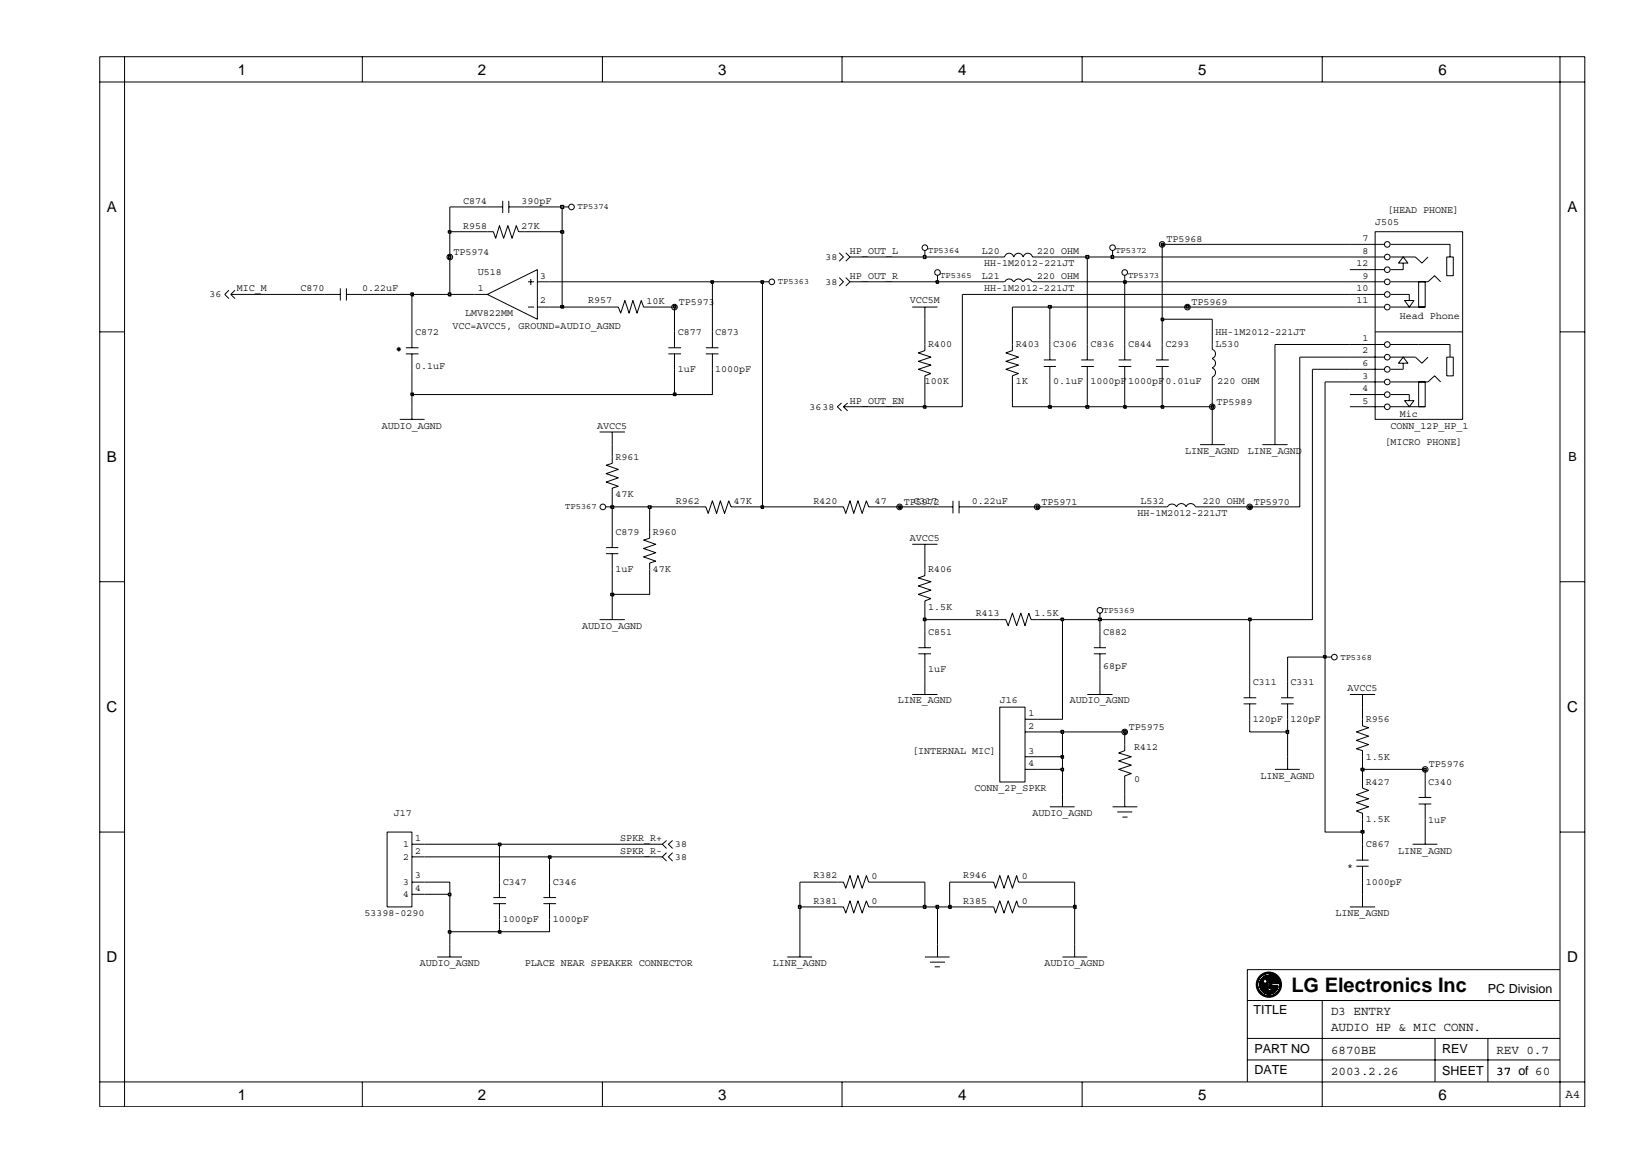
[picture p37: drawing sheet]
<svg xmlns="http://www.w3.org/2000/svg" width="297mm" height="210mm" viewBox="0 0 297 210" stroke-linecap="round" stroke-linejoin="round" font-family="sans-serif">
<defs><g id="words">
<text font-size="3.6" x="233.6" y="179.6">LG Electronics Inc</text>
<g font-size="2.7">
<text x="43" y="13.5">1</text>
<text x="86.5" y="13.5">2</text>
<text x="129.9" y="13.5">3</text>
<text x="173.3" y="13.5">4</text>
<text x="216.8" y="13.5">5</text>
<text x="260.2" y="13.5">6</text>
<text x="19.3" y="38.4">A</text>
<text x="283.6" y="38.4">A</text>
<text x="19.3" y="83.6">B</text>
<text x="19.3" y="128.9">C</text>
<text x="283.5" y="128.9">C</text>
<text x="19.3" y="174.1">D</text>
<text x="283.5" y="174.1">D</text>
<text x="43" y="199">1</text>
<text x="86.5" y="199">2</text>
<text x="129.9" y="199">3</text>
<text x="173.3" y="199">4</text>
<text x="216.8" y="199">5</text>
<text x="260.2" y="199">6</text>
</g>
<g font-size="2.3">
<text x="283.7" y="83.5">B</text>
<text x="269.2" y="179.6">PC Division</text>
<text x="226.7" y="183.5">TITLE</text>
<text x="240.8" y="183.6">D3 ENTRY</text>
<text x="226.9" y="190.5">PART NO</text>
<text x="240.8" y="186.6">AUDIO HP &amp; MIC CONN.</text>
<text x="240.8" y="190.7">6870BE</text>
<text x="260.9" y="190.5">REV</text>
<text x="270.7" y="190.7">REV 0.7</text>
<text x="226.9" y="194.3">DATE</text>
<text x="240.8" y="194.6">2003.2.26</text>
<text x="260.9" y="194.5">SHEET</text>
<text x="270.7" y="194.6">37</text>
<text x="270.7" y="194.6">37 of 60</text>
<text x="283.2" y="198.7">A4</text>
</g>
<g font-size="1.8">
<text x="83.8" y="36.9">C874</text>
<text x="83.8" y="41.4">R958</text>
<text x="94.3" y="36.8">390pF</text>
<text x="94.3" y="41.4">27K</text>
<text x="248.8" y="40.8">J505</text>
<text x="251" y="38.5">[HEAD PHONE]</text>
<text x="82.1" y="46.1">TP5974</text>
<text x="149.3" y="47">38</text>
<text x="153.8" y="45.9">HP_OUT_L</text>
<text x="177.6" y="45.9">L20</text>
<text x="187.6" y="45.9">220 OHM</text>
<text x="211" y="43.9">TP5968</text>
<text x="246.5" y="43.6">7</text>
<text x="246.5" y="45.9">8</text>
<text x="37.9" y="53.8">36</text>
<text x="42.9" y="52.7">MIC_M</text>
<text x="54.3" y="52.7">C870</text>
<text x="65.5" y="52.7">0.22uF</text>
<text x="86.5" y="49.8">U518</text>
<text x="86.5" y="52.7">1</text>
<text x="97.7" y="50.4">3</text>
<text x="149.3" y="51.5">38</text>
<text x="153.8" y="50.4">HP_OUT_R</text>
<text x="177.6" y="50.4">L21</text>
<text x="178.1" y="52.7">HH-1M2012-221JT</text>
<text x="178.1" y="48.2">HH-1M2012-221JT</text>
<text x="187.6" y="50.5">220 OHM</text>
<text x="245.4" y="52.7">10</text>
<text x="245.4" y="48.1">12</text>
<text x="246.5" y="50.4">9</text>
<text x="81.9" y="59.5">VCC=AVCC5, GROUND=AUDIO_AGND</text>
<text x="84.2" y="57.2">LMV822MM</text>
<text x="97.7" y="54.9">2</text>
<text x="106.4" y="54.9">R957</text>
<text x="116.9" y="55">10K</text>
<text x="122.8" y="55.1">TP5973</text>
<text x="164.6" y="54.9">VCC5M</text>
<text x="215.6" y="55.1">TP5969</text>
<text x="245.4" y="54.9">11</text>
<text x="253.2" y="57.8">Head Phone</text>
<text x="75.1" y="60.6">C872</text>
<text x="122.6" y="60.6">C877</text>
<text x="129.4" y="60.6">C873</text>
<text x="167.9" y="62.9">R400</text>
<text x="183.7" y="62.9">R403</text>
<text x="190.5" y="62.9">C306</text>
<text x="197.3" y="62.9">C836</text>
<text x="204.1" y="62.9">C844</text>
<text x="210.8" y="62.9">C293</text>
<text x="219.9" y="62.9">L530</text>
<text x="219.9" y="60.6">HH-1M2012-221JT</text>
<text x="246.5" y="61.8">1</text>
<text x="246.5" y="64">2</text>
<text x="75.1" y="66.8">0.1uF</text>
<text x="122.6" y="67.3">1uF</text>
<text x="129.4" y="67.4">1000pF</text>
<text x="167.3" y="69.6">100K</text>
<text x="183.7" y="69.6">1K</text>
<text x="190.5" y="69.6">0.1uF</text>
<text x="197.3" y="69.6">1000pF</text>
<text x="204.1" y="69.6">1000pF</text>
<text x="210.8" y="69.6">0.01uF</text>
<text x="220.2" y="69.6">220 OHM</text>
<text x="246.5" y="68.5">3</text>
<text x="246.5" y="70.7">4</text>
<text x="246.5" y="66.2">6</text>
<text x="69.1" y="77.6">AUDIO_AGND</text>
<text x="108" y="77.6">AVCC5</text>
<text x="146.4" y="74.1">3638</text>
<text x="153.8" y="73">HP_OUT_EN</text>
<text x="220.1" y="73.3">TP5989</text>
<text x="246.5" y="73">5</text>
<text x="251.6" y="77.6">CONN_12P_HP_1</text>
<text x="253.2" y="75.4">Mic</text>
<text x="111.3" y="83.2">R961</text>
<text x="214.4" y="82.1">LINE_AGND</text>
<text x="225.8" y="82.1">LINE_AGND</text>
<text x="250.5" y="80.5">[MICRO PHONE]</text>
<text x="111.3" y="90">47K</text>
<text x="122.2" y="91.1">R962</text>
<text x="132.8" y="91.2">47K</text>
<text x="147.1" y="91.1">R420</text>
<text x="158.3" y="91.2">47</text>
<text x="163.5" y="91.4">TP5972</text>
<text x="165.3" y="91.1">C317</text>
<text x="175.8" y="91.2">0.22uF</text>
<text x="188.4" y="91.4">TP5971</text>
<text x="205.8" y="93.4">HH-1M2012-221JT</text>
<text x="206.3" y="91.1">L532</text>
<text x="217.6" y="91.2">220 OHM</text>
<text x="226.8" y="91.4">TP5970</text>
<text x="111.3" y="96.8">C879</text>
<text x="118.1" y="96.8">R960</text>
<text x="164.6" y="97.9">AVCC5</text>
<text x="111.3" y="103.5">1uF</text>
<text x="118.1" y="103.5">47K</text>
<text x="167.9" y="103.6">R406</text>
<text x="105.3" y="113.7">AUDIO_AGND</text>
<text x="167.9" y="110.3">1.5K</text>
<text x="176.5" y="111.5">R413</text>
<text x="187.1" y="111.5">1.5K</text>
<text x="167.9" y="114.8">C851</text>
<text x="199.6" y="114.8">C882</text>
<text x="167.9" y="121.6">1uF</text>
<text x="199.6" y="121.1">68pF</text>
<text x="226.7" y="123.9">C311</text>
<text x="233.4" y="123.9">C331</text>
<text x="243.8" y="125.1">AVCC5</text>
<text x="162.4" y="127.3">LINE_AGND</text>
<text x="180.9" y="127.3">J16</text>
<text x="186" y="129.6">1</text>
<text x="186" y="131.9">2</text>
<text x="193.5" y="127.3">AUDIO_AGND</text>
<text x="226.7" y="130.7">120pF</text>
<text x="233.4" y="130.7">120pF</text>
<text x="247.1" y="130.7">R956</text>
<text x="165" y="136.4">[INTERNAL MIC]</text>
<text x="186" y="136.3">3</text>
<text x="204.2" y="132.1">TP5975</text>
<text x="205.2" y="135.8">R412</text>
<text x="247.1" y="137.5">1.5K</text>
<text x="176.3" y="143.1">CONN_2P_SPKR</text>
<text x="186" y="138.6">4</text>
<text x="205.2" y="141.5">0</text>
<text x="228" y="140.9">LINE_AGND</text>
<text x="247.1" y="142">R427</text>
<text x="258.3" y="142">C340</text>
<text x="258.5" y="138.9">TP5976</text>
<text x="71.3" y="147.7">J17</text>
<text x="186.8" y="147.7">AUDIO_AGND</text>
<text x="247.1" y="148.7">1.5K</text>
<text x="258.3" y="148.9">1uF</text>
<text x="72.9" y="153.3">1</text>
<text x="72.9" y="155.6">2</text>
<text x="75.1" y="152.2">1</text>
<text x="75.1" y="154.5">2</text>
<text x="112.2" y="152.2">SPKR_R+</text>
<text x="112.2" y="154.5">SPKR_R-</text>
<text x="122.1" y="153.3">38</text>
<text x="122.1" y="155.6">38</text>
<text x="247.1" y="153.3">C867</text>
<text x="252.9" y="154.5">LINE_AGND</text>
<text x="72.9" y="160.1">3</text>
<text x="75.1" y="159">3</text>
<text x="75.1" y="161.2">4</text>
<text x="90.9" y="160.1">C347</text>
<text x="100" y="160.1">C346</text>
<text x="147.1" y="159">R382</text>
<text x="157.7" y="159">0</text>
<text x="174.2" y="159">R946</text>
<text x="184.8" y="159">0</text>
<text x="243.7" y="157.3">*</text>
<text x="247.1" y="160.1">1000pF</text>
<text x="65.9" y="165.7">53398-0290</text>
<text x="72.9" y="162.3">4</text>
<text x="90.9" y="166.8">1000pF</text>
<text x="100" y="166.8">1000pF</text>
<text x="147.1" y="163.5">R381</text>
<text x="157.7" y="163.5">0</text>
<text x="174.2" y="163.5">R385</text>
<text x="184.8" y="163.5">0</text>
<text x="241.6" y="165.7">LINE_AGND</text>
<text x="75.9" y="174.8">AUDIO_AGND</text>
<text x="94.9" y="174.9">PLACE NEAR SPEAKER CONNECTOR</text>
<text x="139.8" y="174.8">LINE_AGND</text>
<text x="189" y="174.8">AUDIO_AGND</text>
</g>
<g font-size="1.6">
<text x="104.5" y="37.9">TP5374</text>
<text x="167.9" y="45.9">TP5364</text>
<text x="201.8" y="45.9">TP5372</text>
<text x="140.7" y="51.4">TP5363</text>
<text x="170.1" y="50.3">TP5365</text>
<text x="204.1" y="50.3">TP5373</text>
<text x="102.3" y="92.2">TP5367</text>
<text x="199.6" y="110.9">TP5369</text>
<text x="242.5" y="119.3">TP5368</text>
</g>
</g></defs>
<g fill="none" stroke="#000" stroke-width=".18">
<path d="M88.1 37.4h2.8M90.9 36.3v2.2M92 37.4h2.9M92 36.3v2.2M101.7 37.4h1.1M41.4 52.5l-.7 .8 .7 .7M41.8 53.3l.7 .7M41.8 53.3h1.1M42.5 52.5l-.7 .8M58.7 53.3h2.9M61.6 52.2v2.2M62.7 53.3h2.8"/>
<path d="M62.7 52.2v2.2M85.9 53.3h2.2M88.1 41.9h1.1l.5 1.2 .6-2.3 .8 2.3 .8-2.3 .7 2.3 .8-2.3 .4 1.1h1.1M88.1 53.3l9.1-4.5v9zM95.5 51h1.1M95.5 55.6h1.1M96 50.5v1.1M97.2 51h2.2M97.2 55.6h2.2M110.8 55.6h1.1l.4 1.1 .7-2.3 .8 2.3 .7-2.3 .7 2.3 .8-2.3 .4 1.2h1.1M137.9 51h1.1M151.8 50.2l.8 .8-.8 .8"/>
<path d="M151.8 45.7l.8 .8-.8 .8M153 50.2l.8 .8-.8 .8M153 45.7l.8 .8-.8 .8M165 55.6h4.6M167.3 45.4v1.1M167.3 55.6v2.2M169.6 49.9v1.1M180.9 46.5h.8a.85 .85 0 0 1 .9-.7 .85 .85 0 0 1 .8 .7M180.9 51h.8M181.8 51a.85 .85 0 0 1 .8-.5 .85 .85 0 0 1 .7 .5M183.4 46.5a.85 .85 0 0 1 .8-.7 .85 .85 0 0 1 .9 .7M183.5 51a.85 .85 0 0 1 .7-.5 .85 .85 0 0 1 .8 .5"/>
<path d="M185.2 51a.85 .85 0 0 1 .7-.5 .85 .85 0 0 1 .8 .5M186.8 51h.8M187.6 46.5h-.8a.85 .85 0 0 0-.9-.7 .85 .85 0 0 0-.8 .7M201.3 45.4v1.1M203.5 49.9v1.1M244.2 51h6.3M244.2 55.6h6.3M244.2 53.3h6.3M244.2 44.2h6.3M244.2 46.5h6.3M244.2 48.8h6.3M248.8 41.9h15.8v34h-15.8z"/>
<path d="M251.6 51h6.7l1.2-1.1 1.1 1.1M251.6 44.2h10.7v2.3M251.6 46.5h4.4l1.2 1.1 1.1-1.1M251.6 55.6h6.2M251.6 53.3h3.3v1.1M253.8 46.5l.9 1.1h-1.7zM253.8 47.6v1.2h-2.2M254.1 54.4h1.7l-.9 1.2zM256.6 51h1.2v4.6h-1.2zM261.7 46.5h1.2v3.4h-1.2zM72.3 75.9h4.5M73.4 62.9h2.3"/>
<path d="M73.4 64h2.3M74.5 60v2.9M74.5 64v2.8M74.5 73.6v2.3M108.5 78.2h4.5M110.8 78.2v2.3M120.9 62.9h2.3M120.9 64h2.3M122 60v2.9M122 64v2.8M127.7 62.9h2.3M127.7 64h2.3"/>
<path d="M128.9 60v2.9M128.9 64v2.8M152.2 72.9l-.7 .7 .7 .8M152.6 73.6h1.2M152.6 73.6l.7 .8M153.3 72.9l-.7 .7M167.3 62.3v1.1l-1.2 .5 2.3 .7-2.3 .8 2.3 .7-2.3 .7 2.3 .8-1.1 .4v1.1M183.1 62.3v1.1l-1.1 .5 2.2 .7-2.2 .8 2.2 .7-2.2 .7 2.2 .8-1.1 .4v1.1M188.8 65.1h2.2M188.8 66.3h2.2M189.9 62.3v2.8M189.9 66.3v2.8"/>
<path d="M195.6 65.1h2.3M195.6 66.3h2.3M196.7 62.3v2.8M196.7 66.3v2.8M202.4 65.1h2.2M202.4 66.3h2.2M203.5 62.3v2.8M203.5 66.3v2.8M209.1 65.1h2.3M209.1 66.3h2.3M210.2 62.3v2.8M210.2 66.3v2.8"/>
<path d="M219.3 63.2a.85 .85 0 0 1 .6 .8 .85 .85 0 0 1-.6 .8M219.3 64.9a.85 .85 0 0 1 .6 .8 .85 .85 0 0 1-.6 .8M219.3 66.6a.85 .85 0 0 1 .6 .8 .85 .85 0 0 1-.6 .8v.9M219.3 62.3v.9M219.3 78.2v2.3M230.6 78.2v2.3M244.2 62.3h6.3M244.2 64.6h6.3M244.2 66.8h6.3M244.2 69.1h6.3M244.2 71.4h6.3M244.2 73.6h6.3"/>
<path d="M248.8 60h15.8M251.6 69.1h6.7l1.2-1.1 1.1 1.1M251.6 62.3h10.7v2.3M251.6 64.6h4.4l1.2 1.1 1.1-1.1M251.6 71.4h3.3v1.1M251.6 73.6h6.2M253.8 64.6l.9 1.1h-1.7zM253.8 65.7v1.1h-2.2M254.1 72.5h1.7l-.9 1.1zM256.6 69.1h1.2v4.5h-1.2zM261.7 64.6h1.2v3.4h-1.2zM109.7 91.7h1.1"/>
<path d="M109.7 99.1h2.2M110.8 82.7v1.1l-1.1 .4 2.2 .7-2.2 .8 2.2 .8-2.2 .7 2.2 .8-1.1 .3v1.1M110.8 96.3v2.8M117.5 96.3v1.1l-1.1 .3 2.2 .8-2.2 .7 2.2 .8-2.2 .8 2.2 .7-1.1 .4v1.2M126.6 91.7h1.1l.4 1.2 .8-2.3 .7 2.3 .7-2.3 .8 2.3 .7-2.3 .5 1.1h1.1M151.5 91.7h1.1l.4 1.2 .8-2.3 .6 2.3 .8-2.3 .8 2.3 .7-2.3 .5 1.1h1.1M165 98.5h4.6M167.3 98.5v2.3M169.6 91.7h2.8M172.4 90.6v2.3M173.5 91.7h2.9M173.5 90.6v2.3"/>
<path d="M210.2 91.7h.9M214.5 91.7a.93 .93 0 0 1 .9-.6 .93 .93 0 0 1 .9 .6h.8M214.6 91.7a.93 .93 0 0 0-.9-.6 .93 .93 0 0 0-.9 .6 .93 .93 0 0 0-.8-.5 .93 .93 0 0 0-.8 .6M217.1 80.5h4.5M228.4 80.5h4.5M108.5 112.1h4.5M109.7 100.2h2.2M110.8 100.2v2.9M110.8 109.8v2.3M166.1 117.2h2.3M166.1 118.3h2.3M167.3 103.1v1.1l-1.2 .4 2.3 .7-2.3 .7 2.3 .8-2.3 .7 2.3 .8-1.1 .4v1.1"/>
<path d="M167.3 114.3v2.9M167.3 118.3v2.8M180.9 112.1h1.1l.4 1.1 .7-2.3 .8 2.3 .8-2.3 .7 2.3 .7-2.3 .4 1.2h1.1M197.9 117.2h2.2M197.9 118.3h2.2M199 110.9v1.2M199 114.3v2.9M199 118.3v2.8M239.7 118.9h1.1M165 125.7h4.6M167.3 123.4v2.3M180.9 128h4.5v13.5h-4.5z"/>
<path d="M185.4 130.2h2.2M185.4 132.4h2.2M185.4 136.9h2.2M185.4 139.2h2.2M196.7 125.7h4.6M199 123.4v2.3M203.5 134.7v1.1l-1.1 .4 2.2 .7-2.2 .8 2.2 .7-2.2 .8 2.2 .8-1.1 .4v1.1M225 126.3h2.3M225 127.4h2.3M226.1 123.4v2.9M226.1 127.4v2.8M230.6 139.2h4.5"/>
<path d="M231.7 126.3h2.3M231.7 127.4h2.3M232.9 123.4v2.9M232.9 127.4v2.8M232.9 136.9v2.3M244.2 125.7h4.6M246.5 130.2v1.1l1.1 .4-2.2 .7 2.2 .8-2.2 .8 2.2 .7-2.2 .8 1.1 .3v1.1M246.5 125.7v2.3M70 150.6h4.5v13.5h-4.5zM74.5 152.8h2.3M74.5 155h2.3M74.5 159.6h2.3"/>
<path d="M90.3 159.6v2.8M99.4 159.6v2.8M120.6 152.1l-.8 .7 .8 .7M120.6 154.3l-.8 .7 .8 .8M121.7 152.1l-.8 .7 .8 .7M121.7 154.3l-.8 .7 .8 .8M151.5 159.6h1.1l.4 1.1 .8-2.3 .6 2.3 .8-2.3 .8 2.3 .7-2.3 .5 1.2h1.1M178.6 159.6h1.2l.3 1.1 .8-2.3 .7 2.3 .8-2.3 .7 2.3 .8-2.3 .3 1.2h1.2M189.9 146h4.5M192.2 143.8v2.2M201.3 146h4.4M202.1 146.9h2.7"/>
<path d="M203 147.8h1M203.5 143.8v2.2M245.4 155.6h2.2M245.4 156.7h2.2M246.5 141.5v1.1l1.1 .4-2.2 .8 2.2 .7-2.2 .7 2.2 .8-2.2 .7 1.1 .5v1.1M246.5 152.8v2.8M246.5 156.7v2.9M255.5 152.8h4.5M256.6 144.3h2.3M256.6 145.5h2.3M257.8 141.5v2.8M257.8 145.5v2.8"/>
<path d="M257.8 150.6v2.2M74.5 161.8h2.3M79.1 173.2h4.5M81.4 168.6v4.6M89.2 162.4h2.3M89.2 163.5h2.3M90.3 163.5v2.9M98.3 162.4h2.3M98.3 163.5h2.3M99.4 163.5v2.9M142.4 173.2h4.5M144.7 164.1v9.1"/>
<path d="M151.5 164.1h1.1l.4 1.1 .8-2.2 .6 2.2 .8-2.2 .8 2.2 .7-2.2 .5 1.1h1.1M167.3 173.2h4.5M168.2 174.1h2.8M169.1 174.9h.9M169.6 164.1v9.1M178.6 164.1h1.2l.3 1.1 .8-2.2 .7 2.2 .8-2.2 .7 2.2 .8-2.2 .3 1.1h1.2M192.2 173.2h4.5M194.4 164.1v9.1M244.2 164.1h4.6M246.5 161.8v2.3"/>
<circle cx="103.4" cy="37.5" r=".51"/>
<circle cx="81.4" cy="46.5" r=".51"/>
<circle cx="122" cy="55.6" r=".51"/>
<circle cx="139.6" cy="51" r=".51"/>
<circle cx="167.3" cy="44.8" r=".51"/>
<circle cx="169.6" cy="49.3" r=".51"/>
<circle cx="201.3" cy="44.8" r=".51"/>
<circle cx="203.5" cy="49.3" r=".51"/>
<circle cx="210.2" cy="44.2" r=".51"/>
<circle cx="214.8" cy="55.6" r=".51"/>
<circle cx="251" cy="48.8" r=".51"/>
<circle cx="251" cy="44.2" r=".51"/>
<circle cx="251" cy="46.5" r=".51"/>
<circle cx="251" cy="51" r=".51"/>
<circle cx="251" cy="53.3" r=".51"/>
<circle cx="251" cy="55.6" r=".51"/>
<circle cx="219.3" cy="73.6" r=".51"/>
<circle cx="251" cy="66.8" r=".51"/>
<circle cx="251" cy="64.6" r=".51"/>
<circle cx="251" cy="73.6" r=".51"/>
<circle cx="251" cy="71.4" r=".51"/>
<circle cx="251" cy="69.1" r=".51"/>
<circle cx="251" cy="62.3" r=".51"/>
<circle cx="109.1" cy="91.7" r=".51"/>
<circle cx="162.7" cy="91.7" r=".51"/>
<circle cx="187.6" cy="91.7" r=".51"/>
<circle cx="226.1" cy="91.7" r=".51"/>
<circle cx="199" cy="110.4" r=".51"/>
<circle cx="241.4" cy="118.9" r=".51"/>
<circle cx="203.5" cy="132.4" r=".51"/>
<circle cx="257.8" cy="139.2" r=".51"/>
</g>
<path d="M81.1 168.4h.4v.4h-.4z" fill="#c2c2c2"/>
<path d="M81.1 168.4h.4v.4h-.4z" fill="none" stroke="#000" stroke-width=".25"/>
<path d="M81.4 161.8v6.8h8.9" fill="none" stroke="#000" stroke-width=".18"/>
<path d="M90.2 168.4h.4v.4h-.4z" fill="#c2c2c2"/>
<path d="M90.2 168.4h.4v.4h-.4z" fill="none" stroke="#000" stroke-width=".25"/>
<path d="M90.3 166.4v2.2h9.1v-2.2" fill="none" stroke="#000" stroke-width=".18"/>
<path d="M144.5 163.8h.4v.6h-.4z" fill="#c2c2c2"/>
<path d="M144.5 163.8h.4v.6h-.4z" fill="none" stroke="#000" stroke-width=".25"/>
<path d="M144.7 159.6v4.5h6.8M158.3 164.1h9" fill="none" stroke="#000" stroke-width=".18"/>
<path d="M167.1 163.8h.4v.6h-.4z" fill="#c2c2c2"/>
<path d="M167.1 163.8h.4v.6h-.4z" fill="none" stroke="#000" stroke-width=".25"/>
<path d="M167.3 159.6v4.5h2.3" fill="none" stroke="#000" stroke-width=".18"/>
<path d="M169.3 163.8h.5v.6h-.5z" fill="#c2c2c2"/>
<path d="M169.3 163.8h.5v.6h-.5z" fill="none" stroke="#000" stroke-width=".25"/>
<path d="M169.6 164.1h2.2" fill="none" stroke="#000" stroke-width=".18"/>
<path d="M171.6 163.8h.5v.6h-.5z" fill="#c2c2c2"/>
<path d="M171.6 163.8h.5v.6h-.5z" fill="none" stroke="#000" stroke-width=".25"/>
<path d="M171.8 159.6v4.5h6.8M185.4 164.1h9" fill="none" stroke="#000" stroke-width=".18"/>
<path d="M194.2 163.8h.5v.6h-.5z" fill-rule="evenodd" fill="#c2c2c2"/>
<path d="M194.2 163.8h.5v.6h-.5z" fill="none" stroke="#000" stroke-width=".25"/>
<path d="M194.4 159.6v4.5M76.8 161.8h4.6" fill="none" stroke="#000" stroke-width=".18"/>
<path d="M81.1 161.6h.4v.5h-.4z" fill="#c2c2c2"/>
<path d="M81.1 161.6h.4v.5h-.4z" fill="none" stroke="#000" stroke-width=".25"/>
<path d="M76.8 159.6h4.6v2.2M76.8 155h22.6v4.6M90.3 152.8v6.8M144.7 159.6h6.8M158.3 159.6h9M171.8 159.6h6.8M185.4 159.6h9M246.5 159.6v2.2" fill="none" stroke="#000" stroke-width=".18"/>
<path d="M99.2 154.9h.5v.4h-.5z" fill="#c2c2c2"/>
<path d="M99.2 154.9h.5v.4h-.5z" fill="none" stroke="#000" stroke-width=".25"/>
<path d="M76.8 152.8h13.5M99.4 155h20.4" fill="none" stroke="#000" stroke-width=".18"/>
<path d="M90.2 152.6h.4v.4h-.4z" fill="#c2c2c2"/>
<path d="M90.2 152.6h.4v.4h-.4z" fill="none" stroke="#000" stroke-width=".25"/>
<path d="M239.7 118.9v31.7h6.8v2.2M90.3 152.8h29.5" fill="none" stroke="#000" stroke-width=".18"/>
<path d="M246.2 150.3h.5v.4h-.5z" fill-rule="evenodd" fill="#c2c2c2"/>
<path d="M246.2 150.3h.5v.4h-.5z" fill="none" stroke="#000" stroke-width=".25"/>
<path d="M187.6 139.2h4.6v4.6M246.5 139.2v2.3M257.8 139.2v2.3M203.5 141.5v2.3M246.5 148.3v2.3M257.8 148.3v2.3" fill="none" stroke="#000" stroke-width=".18"/>
<path d="M191.9 139h.5v.5h-.5z" fill="#c2c2c2"/>
<path d="M191.9 139h.5v.5h-.5z" fill="none" stroke="#000" stroke-width=".25"/>
<path d="M192.2 136.9v2.3" fill="none" stroke="#000" stroke-width=".18"/>
<path d="M246.2 139h.5v.5h-.5z" fill-rule="evenodd" fill="#c2c2c2"/>
<path d="M246.2 139h.5v.5h-.5z" fill="none" stroke="#000" stroke-width=".25"/>
<path d="M246.5 136.9v2.3h11.3" fill="none" stroke="#000" stroke-width=".18"/>
<path d="M257.6 139h.4v.5h-.4z" fill-rule="evenodd" fill="#c2c2c2"/>
<path d="M257.6 139h.4v.5h-.4z" fill="none" stroke="#000" stroke-width=".25"/>
<path d="M187.6 136.9h4.6" fill="none" stroke="#000" stroke-width=".18"/>
<path d="M191.9 136.8h.5v.4h-.5z" fill="#c2c2c2"/>
<path d="M191.9 136.8h.5v.4h-.5z" fill="none" stroke="#000" stroke-width=".25"/>
<path d="M187.6 132.4h4.6v4.5M203.5 132.4v2.3M232.9 132.4v4.5" fill="none" stroke="#000" stroke-width=".18"/>
<path d="M191.9 132.2h.5v.5h-.5z" fill="#c2c2c2"/>
<path d="M191.9 132.2h.5v.5h-.5z" fill="none" stroke="#000" stroke-width=".25"/>
<path d="M192.2 132.4h11.3" fill="none" stroke="#000" stroke-width=".18"/>
<path d="M203.3 132.2h.4v.5h-.4z" fill-rule="evenodd" fill="#c2c2c2"/>
<path d="M203.3 132.2h.4v.5h-.4z" fill="none" stroke="#000" stroke-width=".25"/>
<path d="M226.1 130.2v2.2h6.8" fill="none" stroke="#000" stroke-width=".18"/>
<path d="M232.7 132.2h.4v.5h-.4z" fill-rule="evenodd" fill="#c2c2c2"/>
<path d="M232.7 132.2h.4v.5h-.4z" fill="none" stroke="#000" stroke-width=".25"/>
<path d="M192.2 112.1v18.1h-4.6M226.1 112.1v11.3M239.7 118.9h-6.8v4.5M167.3 121.1v2.3M199 121.1v2.3M232.9 130.2v2.2M246.5 128v2.2" fill="none" stroke="#000" stroke-width=".18"/>
<path d="M239.4 118.6h.5v.5h-.5z" fill-rule="evenodd" fill="#c2c2c2"/>
<path d="M239.4 118.6h.5v.5h-.5z" fill="none" stroke="#000" stroke-width=".25"/>
<path d="M239.7 69.1v49.8M167.3 112.1v2.2M199 112.1v2.2" fill="none" stroke="#000" stroke-width=".18"/>
<path d="M167.1 111.9h.4v.4h-.4z" fill="#c2c2c2"/>
<path d="M167.1 111.9h.4v.4h-.4z" fill="none" stroke="#000" stroke-width=".25"/>
<path d="M167.3 109.8v2.3h13.6M187.6 112.1h4.6" fill="none" stroke="#000" stroke-width=".18"/>
<path d="M191.9 111.9h.5v.4h-.5z" fill="#c2c2c2"/>
<path d="M191.9 111.9h.5v.4h-.5z" fill="none" stroke="#000" stroke-width=".25"/>
<path d="M192.2 112.1h6.8" fill="none" stroke="#000" stroke-width=".18"/>
<path d="M198.7 111.9h.5v.4h-.5z" fill="#c2c2c2"/>
<path d="M198.7 111.9h.5v.4h-.5z" fill="none" stroke="#000" stroke-width=".25"/>
<path d="M199 112.1h27.1" fill="none" stroke="#000" stroke-width=".18"/>
<path d="M225.9 111.9h.4v.4h-.4z" fill-rule="evenodd" fill="#c2c2c2"/>
<path d="M225.9 111.9h.4v.4h-.4z" fill="none" stroke="#000" stroke-width=".25"/>
<path d="M237.4 66.8v45.3h-11.3M110.8 107.5v2.3" fill="none" stroke="#000" stroke-width=".18"/>
<path d="M110.5 107.4h.5v.4h-.5z" fill-rule="evenodd" fill="#c2c2c2"/>
<path d="M110.5 107.4h.5v.4h-.5z" fill="none" stroke="#000" stroke-width=".25"/>
<path d="M110.8 91.7v4.6M117.5 91.7v4.6M110.8 103.1v4.4h6.7v-4.4M167.3 100.8v2.3" fill="none" stroke="#000" stroke-width=".18"/>
<path d="M110.5 91.5h.5v.5h-.5z" fill-rule="evenodd" fill="#c2c2c2"/>
<path d="M110.5 91.5h.5v.5h-.5z" fill="none" stroke="#000" stroke-width=".25"/>
<path d="M110.8 89.4v2.3h6.7" fill="none" stroke="#000" stroke-width=".18"/>
<path d="M117.3 91.5h.5v.5h-.5z" fill="#c2c2c2"/>
<path d="M117.3 91.5h.5v.5h-.5z" fill="none" stroke="#000" stroke-width=".25"/>
<path d="M117.5 91.7h9.1M133.4 91.7h4.5" fill="none" stroke="#000" stroke-width=".18"/>
<path d="M137.7 91.5h.4v.5h-.4z" fill-rule="evenodd" fill="#c2c2c2"/>
<path d="M137.7 91.5h.4v.5h-.4z" fill="none" stroke="#000" stroke-width=".25"/>
<path d="M137.9 51v40.7h13.6M158.3 91.7h4.4" fill="none" stroke="#000" stroke-width=".18"/>
<path d="M162.6 91.5h.4v.5h-.4z" fill="#c2c2c2"/>
<path d="M162.6 91.5h.4v.5h-.4z" fill="none" stroke="#000" stroke-width=".25"/>
<path d="M162.7 91.7h6.9M176.4 91.7h11.2" fill="none" stroke="#000" stroke-width=".18"/>
<path d="M187.5 91.5h.4v.5h-.4z" fill="#c2c2c2"/>
<path d="M187.5 91.5h.4v.5h-.4z" fill="none" stroke="#000" stroke-width=".25"/>
<path d="M187.6 91.7h22.6M217.1 91.7h9" fill="none" stroke="#000" stroke-width=".18"/>
<path d="M225.9 91.5h.4v.5h-.4z" fill-rule="evenodd" fill="#c2c2c2"/>
<path d="M225.9 91.5h.4v.5h-.4z" fill="none" stroke="#000" stroke-width=".25"/>
<path d="M74.5 71.4v2.2M153.8 73.6h13.5M219.3 73.6v4.6M230.6 62.3v15.9M235.1 64.6v27.1h-9M110.8 80.5v2.2" fill="none" stroke="#000" stroke-width=".18"/>
<path d="M167.1 73.4h.4v.4h-.4z" fill="#c2c2c2"/>
<path d="M167.1 73.4h.4v.4h-.4z" fill="none" stroke="#000" stroke-width=".25"/>
<path d="M174.1 53.3v20.3h-6.8v-4.5M183.1 69.1v4.5h6.8" fill="none" stroke="#000" stroke-width=".18"/>
<path d="M189.7 73.4h.5v.4h-.5z" fill="#c2c2c2"/>
<path d="M189.7 73.4h.5v.4h-.5z" fill="none" stroke="#000" stroke-width=".25"/>
<path d="M189.9 69.1v4.5h6.8" fill="none" stroke="#000" stroke-width=".18"/>
<path d="M196.4 73.4h.5v.4h-.5z" fill-rule="evenodd" fill="#c2c2c2"/>
<path d="M196.4 73.4h.5v.4h-.5z" fill="none" stroke="#000" stroke-width=".25"/>
<path d="M196.7 69.1v4.5h6.8" fill="none" stroke="#000" stroke-width=".18"/>
<path d="M203.3 73.4h.4v.4h-.4z" fill-rule="evenodd" fill="#c2c2c2"/>
<path d="M203.3 73.4h.4v.4h-.4z" fill="none" stroke="#000" stroke-width=".25"/>
<path d="M203.5 69.1v4.5h6.7" fill="none" stroke="#000" stroke-width=".18"/>
<path d="M210.1 73.4h.4v.4h-.4z" fill="#c2c2c2"/>
<path d="M210.1 73.4h.4v.4h-.4z" fill="none" stroke="#000" stroke-width=".25"/>
<path d="M210.2 69.1v4.5h9.1" fill="none" stroke="#000" stroke-width=".18"/>
<path d="M219.1 73.4h.5v.4h-.5z" fill-rule="evenodd" fill="#c2c2c2"/>
<path d="M219.1 73.4h.5v.4h-.5z" fill="none" stroke="#000" stroke-width=".25"/>
<path d="M219.3 69.1v4.5" fill="none" stroke="#000" stroke-width=".18"/>
<path d="M74.3 71.1h.5v.5h-.5z" fill-rule="evenodd" fill="#c2c2c2"/>
<path d="M74.3 71.1h.5v.5h-.5z" fill="none" stroke="#000" stroke-width=".25"/>
<path d="M74.5 66.8v4.6h47.5" fill="none" stroke="#000" stroke-width=".18"/>
<path d="M121.8 71.1h.5v.5h-.5z" fill="#c2c2c2"/>
<path d="M121.8 71.1h.5v.5h-.5z" fill="none" stroke="#000" stroke-width=".25"/>
<g fill="none" stroke="#000" stroke-width=".18">
<path d="M74.5 53.3v6.7M122 55.6v4.4M128.9 51v9M167.3 57.8v4.5M183.1 55.6v6.7M189.9 55.6v6.7M196.7 46.5v15.8M203.5 51v11.3M210.2 57.8v4.5M219.3 57.8v4.5M122 66.8v4.6h6.9v-4.6M230.6 62.3h13.6"/>
<path d="M235.1 64.6h9.1M237.4 66.8h6.8M239.7 69.1h4.5"/>
</g>
<path d="M210.1 57.6h.4v.4h-.4z" fill="#c2c2c2"/>
<path d="M210.1 57.6h.4v.4h-.4z" fill="none" stroke="#000" stroke-width=".25"/>
<path d="M99.4 55.6h2.3M210.2 44.2v13.6h9.1" fill="none" stroke="#000" stroke-width=".18"/>
<path d="M101.4 55.3h.5v.4h-.5z" fill-rule="evenodd" fill="#c2c2c2"/>
<path d="M101.4 55.3h.5v.4h-.5z" fill="none" stroke="#000" stroke-width=".25"/>
<path d="M101.7 41.9v13.7h9.1M117.5 55.6h4.5" fill="none" stroke="#000" stroke-width=".18"/>
<path d="M121.8 55.3h.5v.4h-.5z" fill="#c2c2c2"/>
<path d="M121.8 55.3h.5v.4h-.5z" fill="none" stroke="#000" stroke-width=".25"/>
<path d="M183.1 55.6h6.8" fill="none" stroke="#000" stroke-width=".18"/>
<path d="M189.7 55.3h.5v.4h-.5z" fill="#c2c2c2"/>
<path d="M189.7 55.3h.5v.4h-.5z" fill="none" stroke="#000" stroke-width=".25"/>
<path d="M189.9 55.6h24.9" fill="none" stroke="#000" stroke-width=".18"/>
<path d="M214.6 55.3h.5v.4h-.5z" fill-rule="evenodd" fill="#c2c2c2"/>
<path d="M214.6 55.3h.5v.4h-.5z" fill="none" stroke="#000" stroke-width=".25"/>
<path d="M42.9 53.3h15.8M65.5 53.3h9M214.8 55.6h29.4" fill="none" stroke="#000" stroke-width=".18"/>
<path d="M74.3 53h.5v.5h-.5z" fill-rule="evenodd" fill="#c2c2c2"/>
<path d="M74.3 53h.5v.5h-.5z" fill="none" stroke="#000" stroke-width=".25"/>
<path d="M74.5 53.3h6.9" fill="none" stroke="#000" stroke-width=".18"/>
<path d="M81.1 53h.4v.5h-.4z" fill="#c2c2c2"/>
<path d="M81.1 53h.4v.5h-.4z" fill="none" stroke="#000" stroke-width=".25"/>
<path d="M81.4 46.5v6.8h4.5M99.4 51h29.5M174.1 53.3h70.1" fill="none" stroke="#000" stroke-width=".18"/>
<path d="M128.6 50.8h.4v.4h-.4z" fill="#c2c2c2"/>
<path d="M128.6 50.8h.4v.4h-.4z" fill="none" stroke="#000" stroke-width=".25"/>
<path d="M128.9 51h9" fill="none" stroke="#000" stroke-width=".18"/>
<path d="M137.7 50.8h.4v.4h-.4z" fill-rule="evenodd" fill="#c2c2c2"/>
<path d="M137.7 50.8h.4v.4h-.4z" fill="none" stroke="#000" stroke-width=".25"/>
<path d="M153.8 51h15.8" fill="none" stroke="#000" stroke-width=".18"/>
<path d="M169.3 50.8h.5v.4h-.5z" fill="#c2c2c2"/>
<path d="M169.3 50.8h.5v.4h-.5z" fill="none" stroke="#000" stroke-width=".25"/>
<path d="M169.6 51h11.3M187.6 51h15.9" fill="none" stroke="#000" stroke-width=".18"/>
<path d="M203.3 50.8h.4v.4h-.4z" fill-rule="evenodd" fill="#c2c2c2"/>
<path d="M203.3 50.8h.4v.4h-.4z" fill="none" stroke="#000" stroke-width=".25"/>
<path d="M203.5 51h40.7" fill="none" stroke="#000" stroke-width=".18"/>
<path d="M81.1 46.2h.4v.6h-.4z" fill="#c2c2c2"/>
<path d="M81.1 46.2h.4v.6h-.4z" fill="none" stroke="#000" stroke-width=".25"/>
<path d="M81.4 41.9v4.6M153.8 46.5h13.5" fill="none" stroke="#000" stroke-width=".18"/>
<path d="M167.1 46.2h.4v.6h-.4z" fill="#c2c2c2"/>
<path d="M167.1 46.2h.4v.6h-.4z" fill="none" stroke="#000" stroke-width=".25"/>
<path d="M167.3 46.5h13.6M187.6 46.5h9.1" fill="none" stroke="#000" stroke-width=".18"/>
<path d="M196.4 46.2h.5v.6h-.5z" fill-rule="evenodd" fill="#c2c2c2"/>
<path d="M196.4 46.2h.5v.6h-.5z" fill="none" stroke="#000" stroke-width=".25"/>
<path d="M196.7 46.5h4.6" fill="none" stroke="#000" stroke-width=".18"/>
<path d="M201 46.2h.4v.6h-.4z" fill="#c2c2c2"/>
<path d="M201 46.2h.4v.6h-.4z" fill="none" stroke="#000" stroke-width=".25"/>
<path d="M201.3 46.5h42.9" fill="none" stroke="#000" stroke-width=".18"/>
<path d="M210.1 44h.4v.5h-.4z" fill="#c2c2c2"/>
<path d="M210.1 44h.4v.5h-.4z" fill="none" stroke="#000" stroke-width=".25"/>
<path d="M210.2 44.2h34" fill="none" stroke="#000" stroke-width=".18"/>
<path d="M81.1 41.8h.4v.4h-.4z" fill="#c2c2c2"/>
<path d="M81.1 41.8h.4v.4h-.4z" fill="none" stroke="#000" stroke-width=".25"/>
<path d="M81.4 37.4v4.5h6.7M94.9 41.9h6.8" fill="none" stroke="#000" stroke-width=".18"/>
<path d="M101.4 41.8h.5v.4h-.5z" fill-rule="evenodd" fill="#c2c2c2"/>
<path d="M101.4 41.8h.5v.4h-.5z" fill="none" stroke="#000" stroke-width=".25"/>
<path d="M81.4 37.4h6.7M94.9 37.4h6.8v4.5" fill="none" stroke="#000" stroke-width=".18"/>
<path d="M101.4 37.2h.5v.5h-.5z" fill-rule="evenodd" fill="#c2c2c2"/>
<path d="M101.4 37.2h.5v.5h-.5z" fill="none" stroke="#000" stroke-width=".25"/>
<g fill="none" stroke="#000" stroke-width=".18">
<path d="M18 10.3h268.7v190h-268.7zM22.5 14.8h259.7v181h-259.7zM22.5 10.3v4.5h-4.5M65.5 10.3v4.5M109 10.3v4.5M152.3 10.3v4.5M195.8 10.3v4.5M239.2 10.3v4.5M282.2 14.8h4.5M282.2 10.3v4.5M18 60h4.5M71.7 63.2h.9"/>
<path d="M71.9 62.9l.5 .5M72.1 62.8v.8M72.4 62.9l-.5 .5M282.2 60h4.5M18 105.3h4.5M282.2 105.3h4.5M18 150.6h4.5M282.2 150.6h4.5M228 178.9h1.4M228.2 177.1h1.3h-1.2h1.2l-1.1-.1h1.1l-1.1-.1h1.1h-1.1l1.1-.1h-.9l.2-.2h.7h-.7l.7-.1a1.69 1.69 0 0 0-1.7 1.7 1.69 1.69 0 0 0 1.7 1.7M228.5 177.7l-.6-.1 .6 .1-.7 .1h.8l-.8 .1h1M228.8 177.1h-.6l.4 .1h-.5l.4 .2h-.5h.5l-.6 .2 .5-.1-.5 .1h.6h-.6"/>
<path d="M229 177.1h.4l-.3 .1h.3l-.2 .1 .2 .1v.2l-.2 .1h.2l-.3 .1h.3l-.4 .1 .4 .1h-1.6l1.6 .1h-1.6l1.6 .1h-1.6h1.6h-1.6l1.6 .1h-1.6l1.6 .1-1.6 .1 1.6 .1h-1.6l1.6 .1h-1.5l1.5 .1h-1.5h.1h1.4h-1.4M229.4 179.3h1.4h-1.4h1.3l-1.3 .1h1.2l-1.2 .1h1.2l-1.2 .1 1 .1h-1l.8 .1-.8 .1 .7-.1M229.4 178.9l-1.4 .1 1.4 .1h-1.2l1.2 .1h-1.2l1.2 .1h-1.1h1.1h-1l1 .1h-1l1 .1-.9 .1h.9l-.7 .1h.7l-.5 .1 .5 .1M229.4 178.9l-1.4-.1 .2 .4M229.4 177.1v2.8h.5M229.6 176.3a1.69 1.69 0 0 1 1.9 1.7M229.7 177.1v1.8M229.9 176.2h-.3v.9h1.6h-1.6h1.5l-1.5-.1h1.5l-1.5-.1h1.4l-1.4-.1h1.3l-1.3-.1 1.2-.1h-1.2l1.1-.1h-1.1h1h-1l.8-.1-.8-.1M230 178.4h1.1h-1.1l1.1 .1h-1.1l1.1 .1h-1.1l1.1 .1h-1.1l1.1 .1h-1.1h1.1h-1.1l1.1 .1-1.1 .1h1l-1 .1h1l-1 .1 .9 .1h-.9M230 178v.3h1.2M231.2 178.4a1.78 1.78 0 0 1-1.7 1.5M231.2 177.1h-1.5l1.6 .2-1.6-.1 1.6 .1h-1.6l1.6 .1-1.6 .1h1.7h-1.7l1.7 .1h-1.7h1.7l-1.7 .1h1.8l-1.8 .1h1.8l-1.8 .1h1.8l-1.8 .1v.9h.3v-.9h-.2v.9h.2v-.8h-.2v.7h.2l-.1-.7v.7l.1-.3"/>
<path d="M282.2 175.4h-56.6v20.4M18 195.8h4.5v4.5M65.5 195.8v4.5M109 195.8v4.5M152.3 195.8v4.5M195.8 195.8v4.5M225.6 181h56.6M225.6 187.9h56.6M225.6 191.8h56.6M239.2 181v19.3M259.6 187.9v7.9M269.2 187.9v7.9"/>
<path d="M286.7 195.8h-4.5v4.5"/>
<circle cx="228.9" cy="177.6" r=".34"/>
<circle cx="229.5" cy="178.2" r="2.29"/>
<circle cx="229.5" cy="178.2" r="2.03"/>
<circle cx="229.5" cy="178.2" r="2.2"/>
<circle cx="229.5" cy="178.2" r="2.12"/>
</g>
<use href="#words"/>
</svg>
